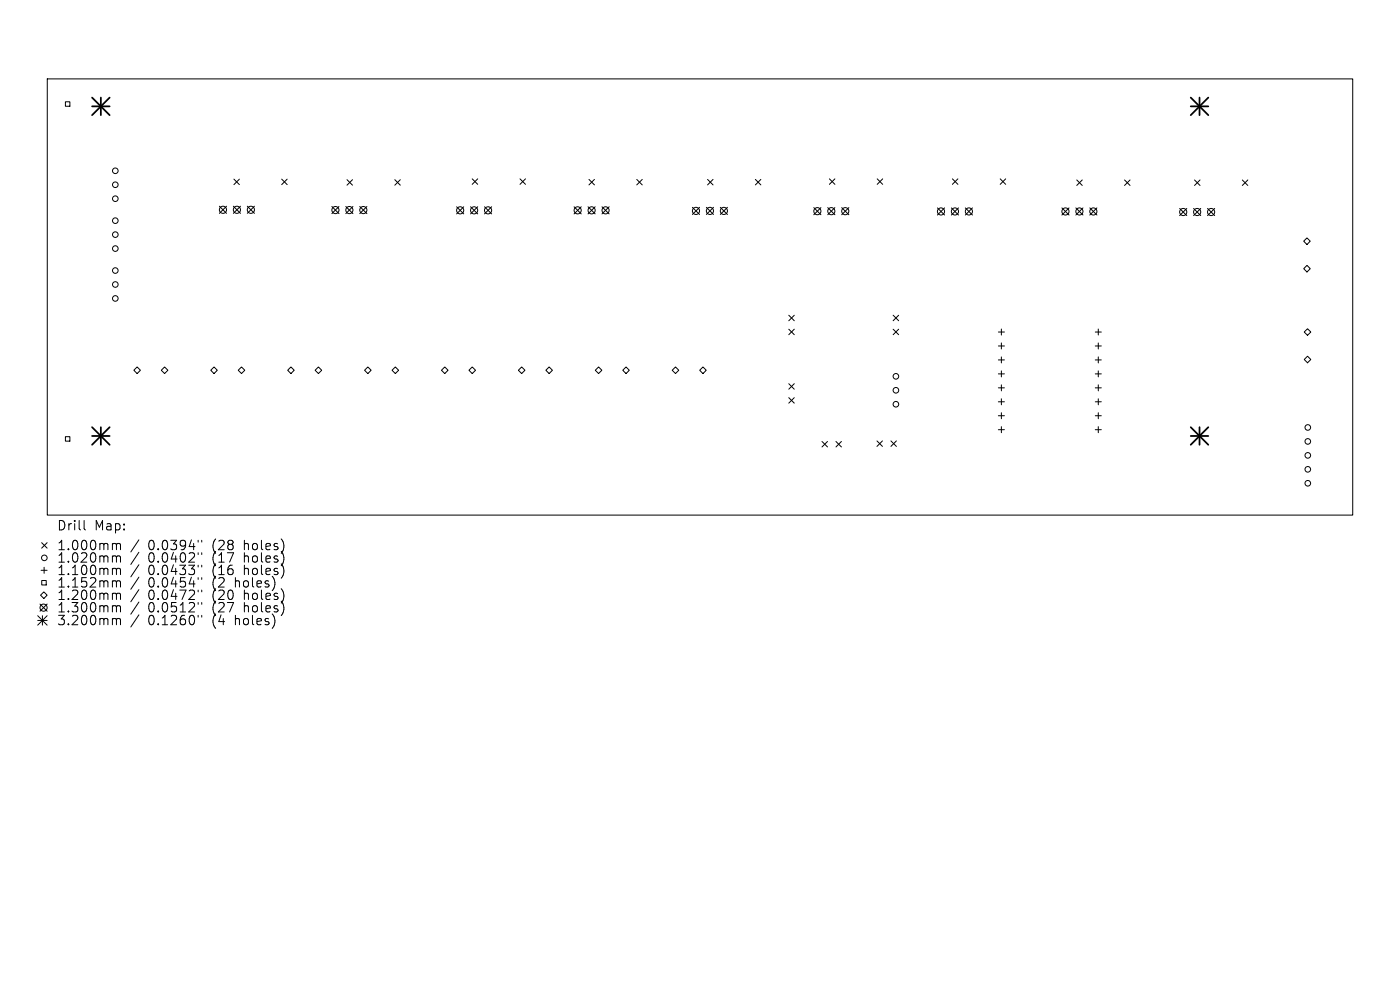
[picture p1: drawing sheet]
<svg xmlns="http://www.w3.org/2000/svg" width="297mm" height="210mm" viewBox="0 0 297 210" stroke-linecap="round" stroke-linejoin="round" font-family="sans-serif">
<defs><g id="words">
<g font-size="2.8">
<text x="12" y="112.8">Drill</text>
<text x="20" y="112.8">Map:</text>
<text x="12" y="117">1.000mm</text>
<text x="12" y="119.6">1.020mm</text>
<text x="31.4" y="117">0.0394&quot;</text>
<text x="31.4" y="119.6">0.0402&quot;</text>
<text x="45.2" y="117">(28</text>
<text x="45.2" y="119.6">(17</text>
<text x="52" y="117">holes)</text>
<text x="52" y="119.6">holes)</text>
<text x="12" y="122.3">1.100mm</text>
<text x="12" y="124.9">1.152mm</text>
<text x="31.4" y="122.3">0.0433&quot;</text>
<text x="31.4" y="124.9">0.0454&quot;</text>
<text x="45.2" y="122.3">(16</text>
<text x="45.2" y="124.9">(2</text>
<text x="50.1" y="124.9">holes)</text>
<text x="52" y="122.3">holes)</text>
<text x="12" y="127.6">1.200mm</text>
<text x="12" y="130.2">1.300mm</text>
<text x="31.4" y="127.6">0.0472&quot;</text>
<text x="31.4" y="130.2">0.0512&quot;</text>
<text x="45.2" y="127.6">(20</text>
<text x="45.2" y="130.2">(27</text>
<text x="52" y="127.6">holes)</text>
<text x="52" y="130.2">holes)</text>
<text x="12" y="132.9">3.200mm</text>
<text x="31.4" y="132.9">0.1260&quot;</text>
<text x="45.2" y="132.9">(4</text>
<text x="50.1" y="132.9">holes)</text>
</g>
</g></defs>
<g fill="none" stroke="#000" stroke-width=".21">
<path d="M10 16.7h277v92.6h-277zM13.9 21.6h.9v.9h-.9zM49.6 38l1.2 1.2M50.8 38l-1.2 1.2M59.8 38l1.1 1.2M60.9 38l-1.1 1.2M73.6 38.1l1.2 1.2M74.8 38.1l-1.2 1.2M83.8 38.1l1.1 1.2M84.9 38.1l-1.1 1.2M100.2 37.9l1.1 1.2M101.3 37.9l-1.1 1.2"/>
<path d="M110.3 37.9l1.2 1.2M111.5 37.9l-1.2 1.2M124.9 38.1l1.2 1.1M126.1 38.1l-1.2 1.1M135.1 38.1l1.1 1.1M136.2 38.1l-1.1 1.1M150.1 38.1l1.2 1.1M151.3 38.1l-1.2 1.1M160.2 38.1l1.2 1.1M161.4 38.1l-1.2 1.1M176 37.9l1.1 1.2M177.1 37.9l-1.1 1.2"/>
<path d="M186.1 37.9l1.2 1.2M187.3 37.9l-1.2 1.2M202 37.9l1.2 1.2M203.2 37.9l-1.2 1.2M212.2 37.9l1.2 1.2M213.4 37.9l-1.2 1.2M228.4 38.2l1.2 1.1M229.6 38.2l-1.2 1.1M238.6 38.2l1.1 1.1M239.7 38.2l-1.1 1.1M253.4 38.2l1.2 1.1M254.6 38.2l-1.2 1.1"/>
<path d="M263.6 38.2l1.1 1.1M264.7 38.2l-1.1 1.1M46.5 43.7l1.6 1.6M48.1 43.7l-1.6 1.6M49.5 43.7l1.5 1.6M51 43.7l-1.5 1.6M52.5 43.7l1.5 1.6M54 43.7l-1.5 1.6M70.4 43.8l1.5 1.5M71.9 43.8l-1.5 1.5M73.4 43.8l1.5 1.5M74.9 43.8l-1.5 1.5"/>
<path d="M76.3 43.8l1.5 1.5M77.8 43.8l-1.5 1.5M96.9 43.9l1.5 1.5M98.4 43.9l-1.5 1.5M99.8 43.9l1.5 1.5M101.3 43.9l-1.5 1.5M102.8 43.9l1.5 1.5M104.3 43.9l-1.5 1.5M121.8 43.9l1.5 1.5M123.3 43.9l-1.5 1.5M124.7 43.9l1.6 1.5M126.3 43.9l-1.6 1.5"/>
<path d="M127.7 43.9l1.5 1.5M129.2 43.9l-1.5 1.5M146.9 44l1.5 1.5M148.4 44l-1.5 1.5M149.8 44l1.6 1.5M151.4 44l-1.6 1.5M152.8 44l1.5 1.5M154.3 44l-1.5 1.5M172.6 44l1.6 1.6M174.2 44l-1.6 1.6M175.6 44l1.5 1.6M177.1 44l-1.5 1.6"/>
<path d="M178.6 44l1.5 1.6M180.1 44l-1.5 1.6M198.9 44.1l1.5 1.5M200.4 44.1l-1.5 1.5M201.8 44.1l1.5 1.5M203.3 44.1l-1.5 1.5M204.8 44.1l1.5 1.5M206.3 44.1l-1.5 1.5M225.3 44.1l1.5 1.5M226.8 44.1l-1.5 1.5M228.2 44.1l1.5 1.5M229.7 44.1l-1.5 1.5"/>
<path d="M231.2 44.1l1.5 1.5M232.7 44.1l-1.5 1.5M250.3 44.2l1.5 1.5M251.8 44.2l-1.5 1.5M253.2 44.2l1.5 1.5M254.7 44.2l-1.5 1.5M256.2 44.2l1.5 1.5M257.7 44.2l-1.5 1.5M277.3 50.5l.7 .7-.7 .7-.7-.7zM277.3 56.3l.7 .7-.7 .7-.7-.7zM28.4 78.5l.7-.7 .7 .7-.7 .7zM34.2 78.5l.7-.7 .7 .7-.7 .7z"/>
<path d="M44.7 78.5l.7-.7 .7 .7-.7 .7zM50.5 78.5l.7-.7 .7 .7-.7 .7zM61 78.5l.7-.7 .7 .7-.7 .7zM66.8 78.5l.7-.7 .7 .7-.7 .7zM77.3 78.5l.7-.7 .7 .7-.7 .7zM83.2 78.5l.7-.7 .7 .7-.7 .7zM93.7 78.5l.7-.7 .7 .7-.7 .7zM99.5 78.5l.7-.7 .7 .7-.7 .7zM110 78.5l.7-.7 .7 .7-.7 .7zM115.8 78.5l.7-.7 .7 .7-.7 .7zM126.3 78.5l.7-.7 .7 .7-.7 .7zM132.1 78.5l.7-.7 .7 .7-.7 .7z"/>
<path d="M142.6 78.5l.7-.7 .7 .7-.7 .7zM148.4 78.5l.7-.7 .7 .7-.7 .7zM167.3 66.9l1.2 1.1M167.3 69.8l1.2 1.2M168.5 66.9l-1.2 1.1M168.5 69.8l-1.2 1.2M189.5 66.9l1.1 1.1M189.5 69.8l1.1 1.2M190.6 66.9l-1.1 1.1M190.6 69.8l-1.1 1.2M211.8 70.4h1.3M211.8 73.4h1.3"/>
<path d="M211.8 76.4h1.3M211.8 79.3h1.3M212.4 69.8v1.3M212.4 72.8v1.2M212.4 75.7v1.3M212.4 78.7v1.3M232.4 70.4h1.2M232.4 73.4h1.2M232.4 76.4h1.2M232.4 79.3h1.2M233 69.8v1.3M233 72.8v1.2"/>
<path d="M233 75.7v1.3M233 78.7v1.3M276.7 70.4l.7-.7 .7 .7-.7 .7zM277.4 75.6l.7 .7-.7 .7-.7-.7zM13.9 92.6h.9v1h-.9zM167.3 81.4l1.2 1.2M167.3 84.4l1.2 1.1M168.5 81.4l-1.2 1.2M168.5 84.4l-1.2 1.1M174.4 93.6l1.1 1.2M175.5 93.6l-1.1 1.2M177.3 93.6l1.2 1.2"/>
<path d="M178.5 93.6l-1.2 1.2M186 93.5l1.2 1.2M187.2 93.5l-1.2 1.2M189 93.5l1.2 1.2M190.2 93.5l-1.2 1.2M211.8 82.3h1.3M211.8 85.2h1.3M211.8 88.2h1.3M211.8 91.2h1.3M212.4 81.6v1.3M212.4 84.6v1.3M212.4 87.6v1.2"/>
<path d="M212.4 90.5v1.3M232.4 82.3h1.2M232.4 85.2h1.2M232.4 88.2h1.2M232.4 91.2h1.2M233 81.6v1.3M233 84.6v1.3M233 87.6v1.2M233 90.5v1.3M8.8 115.1l1.2 1.2M10 115.1l-1.2 1.2M17.8 110.4v1.7l.3 .3"/>
<path d="M24.1 115.3l.5 .1 .1 .2M24.1 117.9h.3l.3 .3M24.7 115.6l.3-.3 .5 .1 .1 1.2M24.7 115.6v1M24.7 118.2v1.1M24.7 118.2l.3-.3 .5 .1 .1 1.3M29.5 114.5l-1.7 2.6M29.5 117.2l-1.7 2.5M29.5 119.8l-1.7 2.6M42 114.6v.4M42 117.3v.3M42 119.9v.4"/>
<path d="M42.8 114.6v.4M42.8 117.3v.3M42.8 119.9v.4M8 130.6l2 2M8 131.6h2M8.5 128.1l1.5 1.6M8.7 121h1.3M8.9 123.1h.9v1h-.9zM9 130.6v2M9.3 125.6l.7 .7-.7 .7-.7-.7zM9.4 120.3v1.3M10 128.1l-1.5 1.6"/>
<path d="M10 130.6l-2 2M24.1 120.6h.3l.3 .2M24.1 123.2l.5 .1 .1 .2M24.1 125.8l.5 .1 .1 .2M24.1 128.5h.3l.3 .3M24.1 131.2h.3l.3 .3M24.7 120.8v1.1M24.7 123.5v1M24.7 126.1v1.1M24.7 128.8v1M24.7 131.5v1M24.7 120.8l.3-.2 .5 .1 .1 1.2"/>
<path d="M24.7 123.5l.3-.3 .5 .1 .1 1.2M24.7 126.1l.3-.3 .5 .1 .1 1.3M24.7 128.8l.3-.3 .5 .1 .1 1.2M24.7 131.5l.3-.3 .5 .1 .1 1.2M29.5 122.4l-1.7 2.6M29.5 125.1l-1.7 2.5M29.5 127.7l-1.7 2.6M29.5 130.4l-1.7 2.6M42 122.5v.4M42 125.2v.4M42 127.8v.4M42 130.5v.4"/>
<path d="M42.8 122.5v.4M42.8 125.2v.4M42.8 127.8v.4M42.8 130.5v.4"/>
<circle cx="24.5" cy="39.2" r=".59"/>
<circle cx="24.5" cy="36.2" r=".59"/>
<circle cx="24.5" cy="42.1" r=".59"/>
<circle cx="24.5" cy="57.4" r=".59"/>
<circle cx="24.5" cy="49.8" r=".59"/>
<circle cx="24.5" cy="46.8" r=".59"/>
<circle cx="24.5" cy="52.7" r=".59"/>
<circle cx="47.3" cy="44.5" r=".76"/>
<circle cx="50.3" cy="44.5" r=".76"/>
<circle cx="53.2" cy="44.5" r=".76"/>
<circle cx="71.2" cy="44.6" r=".76"/>
<circle cx="74.1" cy="44.6" r=".76"/>
<circle cx="77.1" cy="44.6" r=".76"/>
<circle cx="97.6" cy="44.6" r=".76"/>
<circle cx="100.6" cy="44.6" r=".76"/>
<circle cx="103.5" cy="44.6" r=".76"/>
<circle cx="122.5" cy="44.6" r=".76"/>
<circle cx="125.5" cy="44.6" r=".76"/>
<circle cx="128.5" cy="44.6" r=".76"/>
<circle cx="147.6" cy="44.7" r=".76"/>
<circle cx="150.6" cy="44.7" r=".76"/>
<circle cx="153.6" cy="44.7" r=".76"/>
<circle cx="173.4" cy="44.8" r=".76"/>
<circle cx="176.4" cy="44.8" r=".76"/>
<circle cx="179.3" cy="44.8" r=".76"/>
<circle cx="199.6" cy="44.9" r=".76"/>
<circle cx="202.6" cy="44.9" r=".76"/>
<circle cx="205.5" cy="44.9" r=".76"/>
<circle cx="226" cy="44.9" r=".76"/>
<circle cx="229" cy="44.9" r=".76"/>
<circle cx="231.9" cy="44.9" r=".76"/>
<circle cx="251" cy="45" r=".76"/>
<circle cx="254" cy="45" r=".76"/>
<circle cx="256.9" cy="45" r=".76"/>
<circle cx="24.5" cy="60.4" r=".59"/>
<circle cx="24.5" cy="63.3" r=".59"/>
<circle cx="190.1" cy="79.8" r=".59"/>
<circle cx="190.1" cy="85.8" r=".59"/>
<circle cx="190.1" cy="82.8" r=".59"/>
<circle cx="277.4" cy="96.6" r=".59"/>
<circle cx="277.4" cy="90.7" r=".59"/>
<circle cx="277.4" cy="93.6" r=".59"/>
<circle cx="277.4" cy="99.6" r=".59"/>
<circle cx="9.4" cy="118.3" r=".59"/>
<circle cx="277.4" cy="102.5" r=".59"/>
<circle cx="9.2" cy="128.9" r=".76"/>
</g>
<g fill="none" stroke="#000" stroke-width=".37">
<path d="M19.5 20.7l3.8 3.7M19.5 22.6h3.8M21.4 20.7v3.7M23.3 20.7l-3.8 3.7M252.6 22.6h3.7M252.6 20.7l3.7 3.7M254.5 20.7v3.7M256.3 20.7l-3.7 3.7M19.5 90.6l3.8 3.8M19.5 92.5h3.8M21.4 90.6v3.8M23.3 90.6l-3.8 3.8"/>
<path d="M252.6 92.5h3.7M252.6 90.6l3.7 3.8M254.5 90.6v3.8M256.3 90.6l-3.7 3.8"/>
</g>
<use href="#words"/>
</svg>
